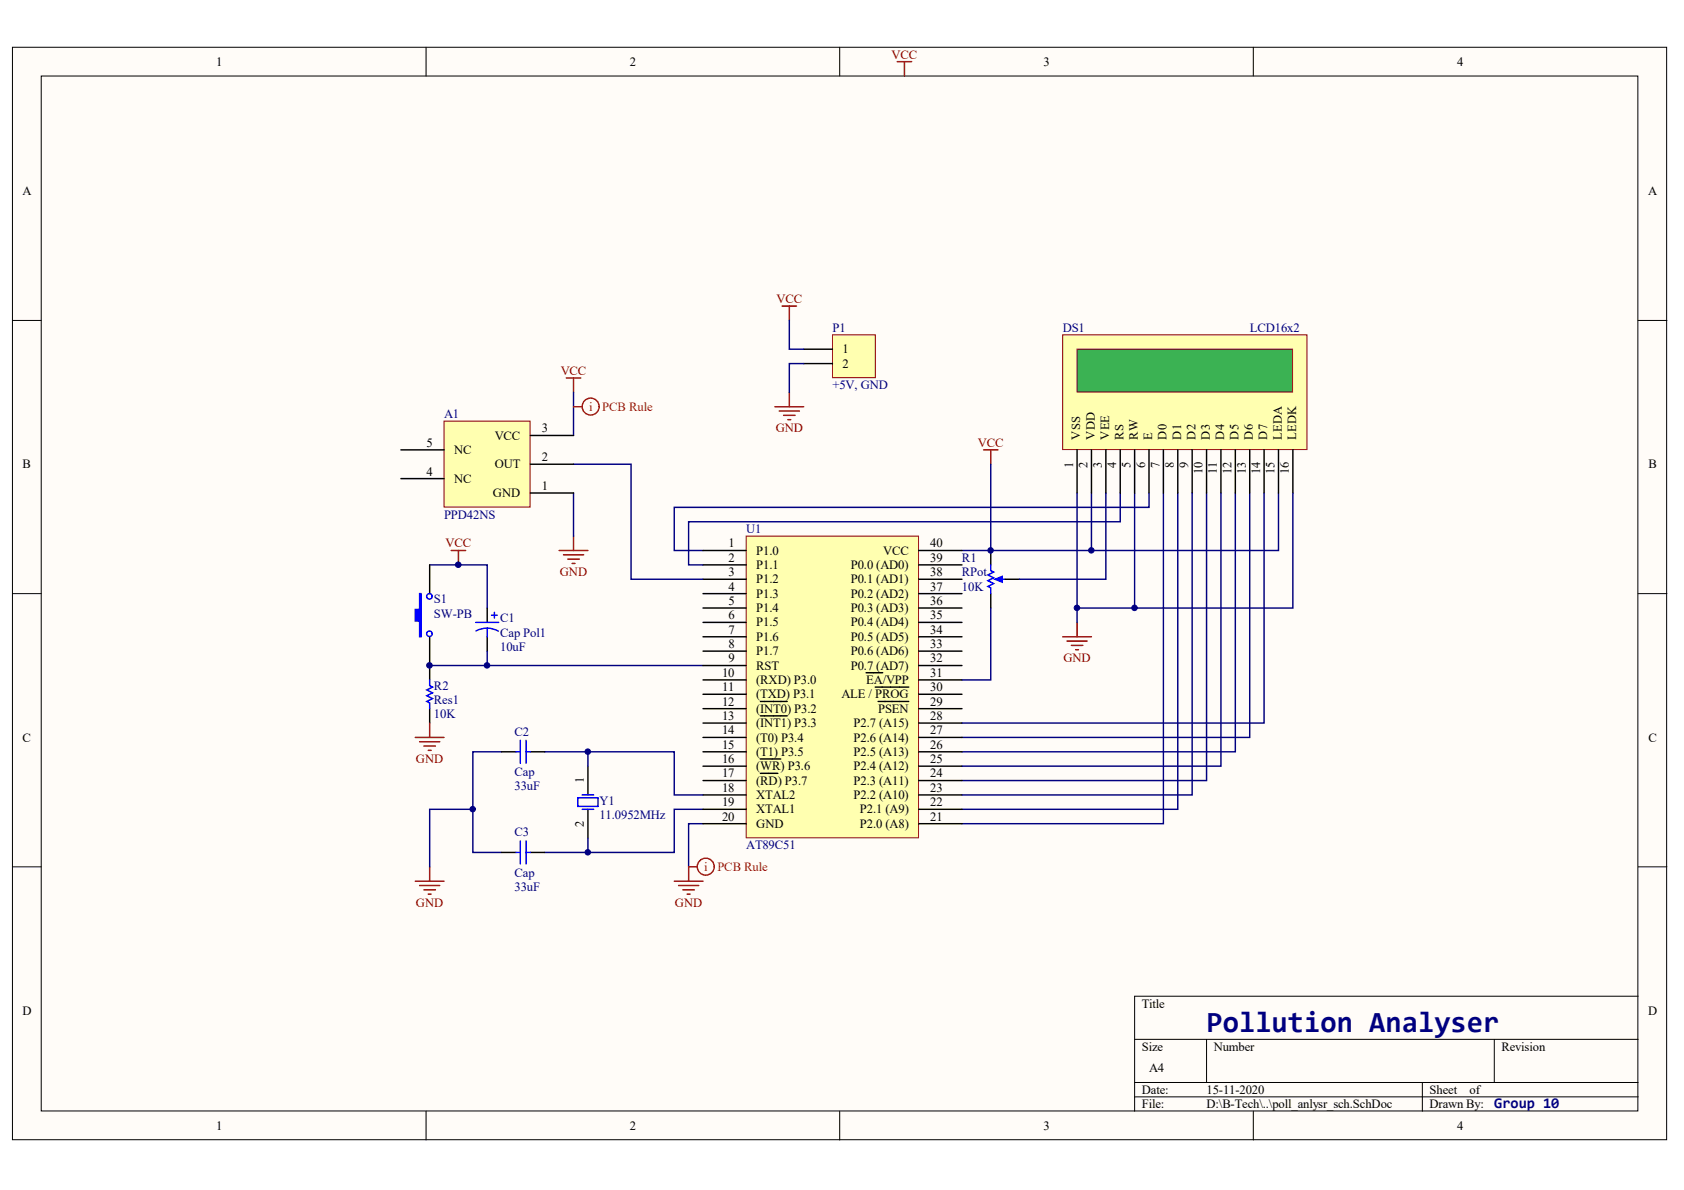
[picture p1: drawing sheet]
<svg xmlns="http://www.w3.org/2000/svg" width="297mm" height="210mm" viewBox="0 0 297 210" stroke-linecap="round" stroke-linejoin="round" font-family="sans-serif">
<defs><g id="words">
<text font-size="5.2" fill="#000080" x="212.8" y="182">Pollution Analyser</text>
<text font-size="2.6" fill="#000080" x="263.6" y="195.4">Group 10</text>
<g font-size="2.2">
<text x="38.2" y="11.6">1</text>
<text x="111.1" y="11.6">2</text>
<text x="184.1" y="11.6">3</text>
<text x="257" y="11.6">4</text>
<text x="3.9" y="34.4">A</text>
<text x="290.7" y="34.4">A</text>
<text x="148.6" y="62.3">1</text>
<text x="148.6" y="64.9">2</text>
<text x="87.3" y="77.5">VCC</text>
<text x="95.6" y="76.3">3</text>
<text x="190.6" y="77.6" transform="rotate(-90 190.6 77.6)">VSS</text>
<text x="193.1" y="77.6" transform="rotate(-90 193.1 77.6)">VDD</text>
<text x="195.6" y="77.6" transform="rotate(-90 195.6 77.6)">VEE</text>
<text x="198.2" y="77.6" transform="rotate(-90 198.2 77.6)">RS</text>
<text x="200.7" y="77.6" transform="rotate(-90 200.7 77.6)">RW</text>
<text x="203.2" y="77.6" transform="rotate(-90 203.2 77.6)">E</text>
<text x="205.8" y="77.6" transform="rotate(-90 205.8 77.6)">D0</text>
<text x="208.3" y="77.6" transform="rotate(-90 208.3 77.6)">D1</text>
<text x="210.9" y="77.6" transform="rotate(-90 210.9 77.6)">D2</text>
<text x="213.4" y="77.6" transform="rotate(-90 213.4 77.6)">D3</text>
<text x="215.9" y="77.6" transform="rotate(-90 215.9 77.6)">D4</text>
<text x="218.5" y="77.6" transform="rotate(-90 218.5 77.6)">D5</text>
<text x="221" y="77.6" transform="rotate(-90 221 77.6)">D6</text>
<text x="223.5" y="77.6" transform="rotate(-90 223.5 77.6)">D7</text>
<text x="226.1" y="77.6" transform="rotate(-90 226.1 77.6)">LEDA</text>
<text x="228.6" y="77.6" transform="rotate(-90 228.6 77.6)">LEDK</text>
<text x="4" y="82.6">B</text>
<text x="75.2" y="78.8">5</text>
<text x="75.2" y="83.9">4</text>
<text x="80.1" y="80.1">NC</text>
<text x="87.3" y="82.6">OUT</text>
<text x="95.6" y="81.3">2</text>
<text x="189.3" y="82.5" transform="rotate(-90 189.3 82.5)">1</text>
<text x="191.8" y="82.5" transform="rotate(-90 191.8 82.5)">2</text>
<text x="194.4" y="82.5" transform="rotate(-90 194.4 82.5)">3</text>
<text x="196.9" y="82.5" transform="rotate(-90 196.9 82.5)">4</text>
<text x="199.4" y="82.5" transform="rotate(-90 199.4 82.5)">5</text>
<text x="202" y="82.5" transform="rotate(-90 202 82.5)">6</text>
<text x="204.5" y="82.5" transform="rotate(-90 204.5 82.5)">7</text>
<text x="207" y="82.5" transform="rotate(-90 207 82.5)">8</text>
<text x="209.6" y="82.5" transform="rotate(-90 209.6 82.5)">9</text>
<text x="212.1" y="83.7" transform="rotate(-90 212.1 83.7)">10</text>
<text x="214.7" y="83.7" transform="rotate(-90 214.7 83.7)">11</text>
<text x="217.2" y="83.7" transform="rotate(-90 217.2 83.7)">12</text>
<text x="219.7" y="83.7" transform="rotate(-90 219.7 83.7)">13</text>
<text x="222.3" y="83.7" transform="rotate(-90 222.3 83.7)">14</text>
<text x="224.8" y="83.7" transform="rotate(-90 224.8 83.7)">15</text>
<text x="227.3" y="83.7" transform="rotate(-90 227.3 83.7)">16</text>
<text x="290.8" y="82.6">B</text>
<text x="80.1" y="85.1">NC</text>
<text x="87" y="87.7">GND</text>
<text x="95.6" y="86.4">1</text>
<text x="128.5" y="101.6">3</text>
<text x="128.5" y="99.1">2</text>
<text x="128.5" y="96.6">1</text>
<text x="133.4" y="100.4">P1.1</text>
<text x="133.4" y="97.8">P1.0</text>
<text x="150.1" y="100.4">P0.0 (AD0)</text>
<text x="155.8" y="97.8">VCC</text>
<text x="164.1" y="99.1">39</text>
<text x="164.1" y="101.6">38</text>
<text x="164.1" y="96.6">40</text>
<text x="128.5" y="106.7">5</text>
<text x="128.5" y="104.2">4</text>
<text x="133.4" y="108">P1.4</text>
<text x="133.4" y="105.4">P1.3</text>
<text x="133.4" y="102.9">P1.2</text>
<text x="150.1" y="102.9">P0.1 (AD1)</text>
<text x="150.1" y="105.4">P0.2 (AD2)</text>
<text x="150.1" y="108">P0.3 (AD3)</text>
<text x="164.1" y="104.2">37</text>
<text x="164.1" y="106.7">36</text>
<text x="128.5" y="111.8">7</text>
<text x="128.5" y="109.2">6</text>
<text x="133.4" y="113">P1.6</text>
<text x="133.4" y="110.5">P1.5</text>
<text x="150.1" y="110.5">P0.4 (AD4)</text>
<text x="150.1" y="113">P0.5 (AD5)</text>
<text x="164.1" y="109.2">35</text>
<text x="164.1" y="111.8">34</text>
<text x="127.4" y="119.4">10</text>
<text x="128.5" y="116.8">9</text>
<text x="128.5" y="114.3">8</text>
<text x="133.4" y="118.1">RST</text>
<text x="133.4" y="115.6">P1.7</text>
<text x="150.1" y="115.6">P0.6 (AD6)</text>
<text x="150.1" y="118.1">P0.7 (AD7)</text>
<text x="164.1" y="114.3">33</text>
<text x="164.1" y="116.8">32</text>
<text x="164.1" y="119.4">31</text>
<text x="127.4" y="124.5">12</text>
<text x="127.4" y="121.9">11</text>
<text x="133.4" y="125.7">(INT0) P3.2</text>
<text x="133.4" y="123.2">(TXD) P3.1</text>
<text x="133.4" y="120.6">(RXD) P3.0</text>
<text x="148.4" y="123.2">ALE / PROG</text>
<text x="152.8" y="120.6">EA/VPP</text>
<text x="154.9" y="125.7">PSEN</text>
<text x="164.1" y="121.9">30</text>
<text x="164.1" y="124.5">29</text>
<text x="4" y="130.8">C</text>
<text x="127.4" y="129.5">14</text>
<text x="127.4" y="127">13</text>
<text x="133.4" y="130.8">(T0) P3.4</text>
<text x="133.4" y="128.3">(INT1) P3.3</text>
<text x="150.6" y="128.3">P2.7 (A15)</text>
<text x="150.6" y="130.8">P2.6 (A14)</text>
<text x="164.1" y="127">28</text>
<text x="164.1" y="129.5">27</text>
<text x="290.8" y="130.8">C</text>
<text x="127.4" y="137.1">17</text>
<text x="127.4" y="134.6">16</text>
<text x="127.4" y="132.1">15</text>
<text x="133.4" y="135.9">(WR) P3.6</text>
<text x="133.4" y="133.3">(T1) P3.5</text>
<text x="150.6" y="133.3">P2.5 (A13)</text>
<text x="150.6" y="135.9">P2.4 (A12)</text>
<text x="164.1" y="132.1">26</text>
<text x="164.1" y="134.6">25</text>
<text x="164.1" y="137.1">24</text>
<text x="103" y="138.2" transform="rotate(-90 103 138.2)">1</text>
<text x="127.4" y="142.2">19</text>
<text x="127.4" y="139.7">18</text>
<text x="133.4" y="143.5">XTAL1</text>
<text x="133.4" y="140.9">XTAL2</text>
<text x="133.4" y="138.4">(RD) P3.7</text>
<text x="150.6" y="138.4">P2.3 (A11)</text>
<text x="150.6" y="140.9">P2.2 (A10)</text>
<text x="151.7" y="143.5">P2.1 (A9)</text>
<text x="164.1" y="139.7">23</text>
<text x="164.1" y="142.2">22</text>
<text x="103" y="145.9" transform="rotate(-90 103 145.9)">2</text>
<text x="127.4" y="144.7">20</text>
<text x="133.4" y="146">GND</text>
<text x="151.7" y="146">P2.0 (A8)</text>
<text x="164.1" y="144.7">21</text>
<text x="3.9" y="179">D</text>
<text x="201.4" y="177.7">Title</text>
<text x="290.7" y="179">D</text>
<text x="201.4" y="185.3">Size</text>
<text x="214.1" y="185.3">Number</text>
<text x="264.8" y="185.3">Revision</text>
<text x="202.7" y="189.1">A4</text>
<text x="201.4" y="192.9">Date:</text>
<text x="201.4" y="195.5">File:</text>
<text x="212.8" y="192.9">15-11-2020</text>
<text x="212.8" y="195.5">D:\B-Tech\..\poll_anlysr_sch.SchDoc</text>
<text x="252.2" y="192.9">Sheet</text>
<text x="252.2" y="195.5">Drawn By:</text>
<text x="259.2" y="192.9">of</text>
<text x="38.2" y="199.3">1</text>
<text x="111.1" y="199.3">2</text>
<text x="184.1" y="199.3">3</text>
<text x="257" y="199.3">4</text>
</g>
<g font-size="2.2" fill="#800000">
<text x="157.3" y="10.3">VCC</text>
<text x="137" y="53.4">VCC</text>
<text x="98.9" y="66.1">VCC</text>
<text x="136.8" y="76.3">GND</text>
<text x="172.5" y="78.8">VCC</text>
<text x="78.6" y="96.6">VCC</text>
<text x="98.8" y="101.6">GND</text>
<text x="187.6" y="116.8">GND</text>
<text x="73.4" y="134.6">GND</text>
<text x="73.4" y="160">GND</text>
<text x="119.1" y="160">GND</text>
</g>
<g font-size="2.2" fill="#000080">
<text x="146.8" y="58.5">P1</text>
<text x="187.4" y="58.5">DS1</text>
<text x="220.4" y="58.5">LCD16x2</text>
<text x="146.8" y="68.7">+5V, GND</text>
<text x="78.3" y="73.7">A1</text>
<text x="78.3" y="91.5">PPD42NS</text>
<text x="131.6" y="94">U1</text>
<text x="169.7" y="99.1">R1</text>
<text x="169.7" y="101.6">RPot</text>
<text x="76.5" y="106.4">S1</text>
<text x="169.7" y="104.2">10K</text>
<text x="76.5" y="109">SW-PB</text>
<text x="88.2" y="109.7">C1</text>
<text x="88.2" y="112.3">Cap Pol1</text>
<text x="88.2" y="114.8">10uF</text>
<text x="76.5" y="121.7">R2</text>
<text x="76.5" y="124.2">Res1</text>
<text x="76.5" y="126.7">10K</text>
<text x="90.8" y="129.8">C2</text>
<text x="90.8" y="136.9">Cap</text>
<text x="90.8" y="139.4">33uF</text>
<text x="105.7" y="142">Y1</text>
<text x="90.8" y="147.5">C3</text>
<text x="105.7" y="144.5">11.0952MHz</text>
<text x="131.6" y="149.8">AT89C51</text>
<text x="90.8" y="154.6">Cap</text>
<text x="90.8" y="157.2">33uF</text>
</g>
<g font-size="2.2" fill="#f00">
<text x="103.9" y="72.5">i</text>
<text x="106.2" y="72.5">PCB Rule</text>
<text x="124.2" y="153.6">i</text>
<text x="126.5" y="153.6">PCB Rule</text>
</g>
</g></defs>
<g fill="#fffcf8" stroke="#000" stroke-width=".18">
<path d="M2.2 8.3h291.8v192.7h-291.8z"/>
<path d="M7.3 13.4h281.6v182.6h-281.6z"/>
</g>
<g fill="none" stroke="#000" stroke-width=".18">
<path d="M75.2 8.3v5.1M148.1 8.3v5.1M221.1 8.3v5.1M2.2 56.5h5.1M289 56.5h5M2.2 104.7h5.1M289 104.7h5M2.2 152.9h5.1M289 152.9h5M289 175.7h-88.9v20.3M75.2 196v5.1M148.1 196v5.1"/>
<path d="M200.1 183.3h88.9M200.1 190.9h88.9M200.1 193.5h88.9M212.8 183.3v7.6M221.1 196v5.1M250.9 190.9v5.1M263.6 183.3v7.6"/>
</g>
<path d="M174.8 97.1v2.5M75.8 117.4v2.5M85.9 107.2v2.6M85.9 112.3v2.6M174.8 104.7v2.5M177.3 102.2h2.5M75.8 125v2.5M103.7 135.1v5.1M103.7 142.8v5" fill="none" stroke="#000" stroke-width=".25"/>
<path d="M174.8 99.6v1.1l.5 .2-1.1 .5 1.1 .5-1.1 .5 1.1 .5-1.1 .5 .6 .3v1M75.8 119.9v1l.5 .3-1 .5 1 .5-1 .5 1 .5-1 .5 .5 .3v1M83.9 109.8h4.1M85.9 110.8l.9 .1 1.1 .4M85.9 110.8l-.8 .1-1.1 .4M85.9 110.8v1.5M86.7 108.5h1M87.2 108v1M176 102.2h1.3M101.9 140.7h3.6v1.5h-3.6zM102.7 142.8h2M102.7 140.2h2" fill="none" stroke="#00f" stroke-width=".25"/>
<g fill="none" stroke="#800000" stroke-width=".25">
<path d="M173.5 79.3h2.5M174.8 79.3v2.6M79.6 97.1h2.5M80.9 97.1v2.5M187.4 112.3h5.1M188.2 113.1h3.6M189 113.8h2M189.7 114.6h.5M190 109.8v2.5M73.3 130.1h5M74 130.8h3.6M74.8 131.6h2"/>
<path d="M75.5 132.4h.5M75.8 127.5v2.6M73.3 155.4h5M74 156.2h3.6M74.8 157h2M75.5 157.7h.5M75.8 152.9v2.5M118.9 155.4h5.1M119.7 156.2h3.5M120.5 157h2M121.2 157.7h.5M121.5 152.9v2.5"/>
</g>
<g fill="none" stroke="#000080" stroke-width=".25">
<path d="M75.8 99.6h10.1v7.6M174.8 81.9v15.2h-5.1M190 87v22.8M192.5 87v10.1h-17.7M225.5 87v10.1h-33M228 87v20.2h-27.9M75.8 117.4h48.2M85.9 114.9v2.5M174.8 107.2v12.7h-5.1M88.5 132.6h-5.1v17.8h5.1M96.1 132.6h22.8v7.6h5.1M103.7 132.6v2.5"/>
<path d="M83.4 142.8h-7.6v10.1M103.7 147.8v2.6M124 142.8h-5.1v7.6h-22.8M124 145.3h-2.5v7.6"/>
</g>
<path d="M175.5 102.2l1.3-.5v1z" fill="#00f" stroke="#00f" stroke-width=".25"/>
<path d="M146.8 59.1h7.6v7.5h-7.6z" fill="#ffffb0" stroke="#800000" stroke-width=".18"/>
<path d="M141.8 61.6h5M141.8 64.1h5" fill="none" stroke="#000" stroke-width=".25"/>
<g fill="none" stroke="#000080" stroke-width=".25">
<path d="M101.2 69.2v7.6M101.2 87v7.6M195.1 87v15.2h-15.3M197.6 87v5h-76.1v7.6h2.5M200.1 87v20.2h-10.1M202.7 87v2.5h-83.8v7.6h5.1M205.2 87v58.3h-35.5M207.7 87v55.8h-38M210.3 87v53.2h-40.6M212.8 87v50.7h-43.1M215.4 87v48.1h-45.7M217.9 87v45.6h-48.2"/>
<path d="M220.4 87v43.1h-50.7M223 87v40.5h-53.3"/>
</g>
<g fill="none" stroke="#800000" stroke-width=".25">
<path d="M158.3 10.9h2.5M159.5 10.9v2.5M138 54h2.5M139.2 54v2.5M99.9 66.7h2.5M101.2 66.7v2.5M136.7 71.7h5.1M137.5 72.5h3.5M138.2 73.3h2M139 74h.5M139.2 69.2v2.5M98.6 97.1h5.1"/>
<path d="M99.4 97.9h3.5M100.1 98.6h2.1M100.9 99.4h.5M101.2 94.6v2.5"/>
</g>
<path d="M187.4 59.1h43.1v20.2h-43.1z" fill="#ffffb0" stroke="#800000" stroke-width=".18"/>
<g fill="none" stroke="#000" stroke-width=".25">
<path d="M190 79.3v7.7M192.5 79.3v7.7M195.1 79.3v7.7M197.6 79.3v7.7M200.1 79.3v7.7M202.7 79.3v7.7M205.2 79.3v7.7M207.7 79.3v7.7M210.3 79.3v7.7M212.8 79.3v7.7M215.4 79.3v7.7M217.9 79.3v7.7"/>
<path d="M220.4 79.3v7.7M223 79.3v7.7M225.5 79.3v7.7M228 79.3v7.7"/>
</g>
<path d="M190 61.6h38v7.6h-38z" fill="#3bb253" stroke="#800000" stroke-width=".18"/>
<path d="M131.6 94.6h30.4v53.2h-30.4z" fill="#ffffb0" stroke="#800000" stroke-width=".18"/>
<g fill="none" stroke="#000" stroke-width=".25">
<path d="M75.8 99.6v5.1M124 99.6h7.6M124 97.1h7.6M162.1 99.6h7.6M162.1 97.1h7.6M75.8 112.3v5.1M124 102.2h7.6M124 104.7h7.6M124 107.2h7.6M124 109.8h7.6M124 112.3h7.6M124 114.9h7.6"/>
<path d="M124 117.4h7.6M124 119.9h7.6M152.8 118.7h2.9M162.1 102.2h7.6M162.1 104.7h7.6M162.1 107.2h7.6M162.1 109.8h7.6M162.1 112.3h7.6M162.1 114.9h7.6M162.1 117.4h7.6M162.1 119.9h7.6M88.5 132.6h2.5"/>
<path d="M93.6 132.6h2.5M124 122.5h7.6M124 125h7.6M124 127.5h7.6M124 130.1h7.6M124 132.6h7.6M124 135.1h7.6M124 137.7h7.6M134.1 133.9h3.6M134.1 123.7h4.7M134.1 136.4h3.1M134.1 126.3h4.7"/>
<path d="M154.4 121.2h5.9M154.9 123.7h5.4M162.1 122.5h7.6M162.1 125h7.6M162.1 127.5h7.6M162.1 130.1h7.6M162.1 132.6h7.6M162.1 135.1h7.6M162.1 137.7h7.6M88.5 150.4h2.5M93.6 150.4h2.5M124 140.2h7.6"/>
<path d="M124 142.8h7.6M124 145.3h7.6M162.1 140.2h7.6M162.1 142.8h7.6M162.1 145.3h7.6"/>
</g>
<path d="M139.2 56.5v5.1h2.6M141.8 64.1h-2.6v5.1M101.2 81.9h10.1v20.3h12.7" fill="none" stroke="#000080" stroke-width=".25"/>
<path d="M74 104.7h.3v7.6h-.3v-2.8h-.7v-2h.7z" fill-rule="evenodd" fill="#00f" stroke="#00f" stroke-width=".25"/>
<g fill="none" stroke="#00f" stroke-width=".25">
<path d="M91 132.6h.8M91.8 130.6v4M92.8 130.6v4M92.8 132.6h.8M91 150.4h.8M91.8 148.3v4.1M92.8 148.3v4.1M92.8 150.4h.8"/>
<circle cx="75.8" cy="111.8" r=".49"/>
<circle cx="75.8" cy="105.2" r=".49"/>
</g>
<g fill="none" stroke="#f00" stroke-width=".25">
<path d="M121.5 152.9h1.5"/>
<circle cx="124.5" cy="152.9" r="1.5"/>
</g>
<path d="M78.3 74.3h15.2v15.1h-15.2z" fill="#ffffb0" stroke="#800000" stroke-width=".18"/>
<path d="M70.7 79.3h7.6M93.6 76.8h7.6M70.7 84.4h7.6M93.6 87h7.6M93.6 81.9h7.6" fill="none" stroke="#000" stroke-width=".25"/>
<g fill="none" stroke="#f00" stroke-width=".25">
<path d="M101.2 71.7h1.5"/>
<circle cx="104.2" cy="71.7" r="1.5"/>
</g>
<g fill="#000080" stroke="#000080" stroke-width=".18">
<circle cx="75.8" cy="117.4" r=".49"/>
<circle cx="80.8" cy="99.6" r=".49"/>
<circle cx="83.4" cy="142.7" r=".48"/>
<circle cx="85.9" cy="117.4" r=".49"/>
<circle cx="103.7" cy="150.3" r=".48"/>
<circle cx="103.7" cy="132.6" r=".48"/>
<circle cx="174.7" cy="97.1" r=".48"/>
<circle cx="190" cy="107.2" r=".48"/>
<circle cx="192.5" cy="97.1" r=".48"/>
<circle cx="200.1" cy="107.2" r=".48"/>
</g>
<use href="#words"/>
</svg>
